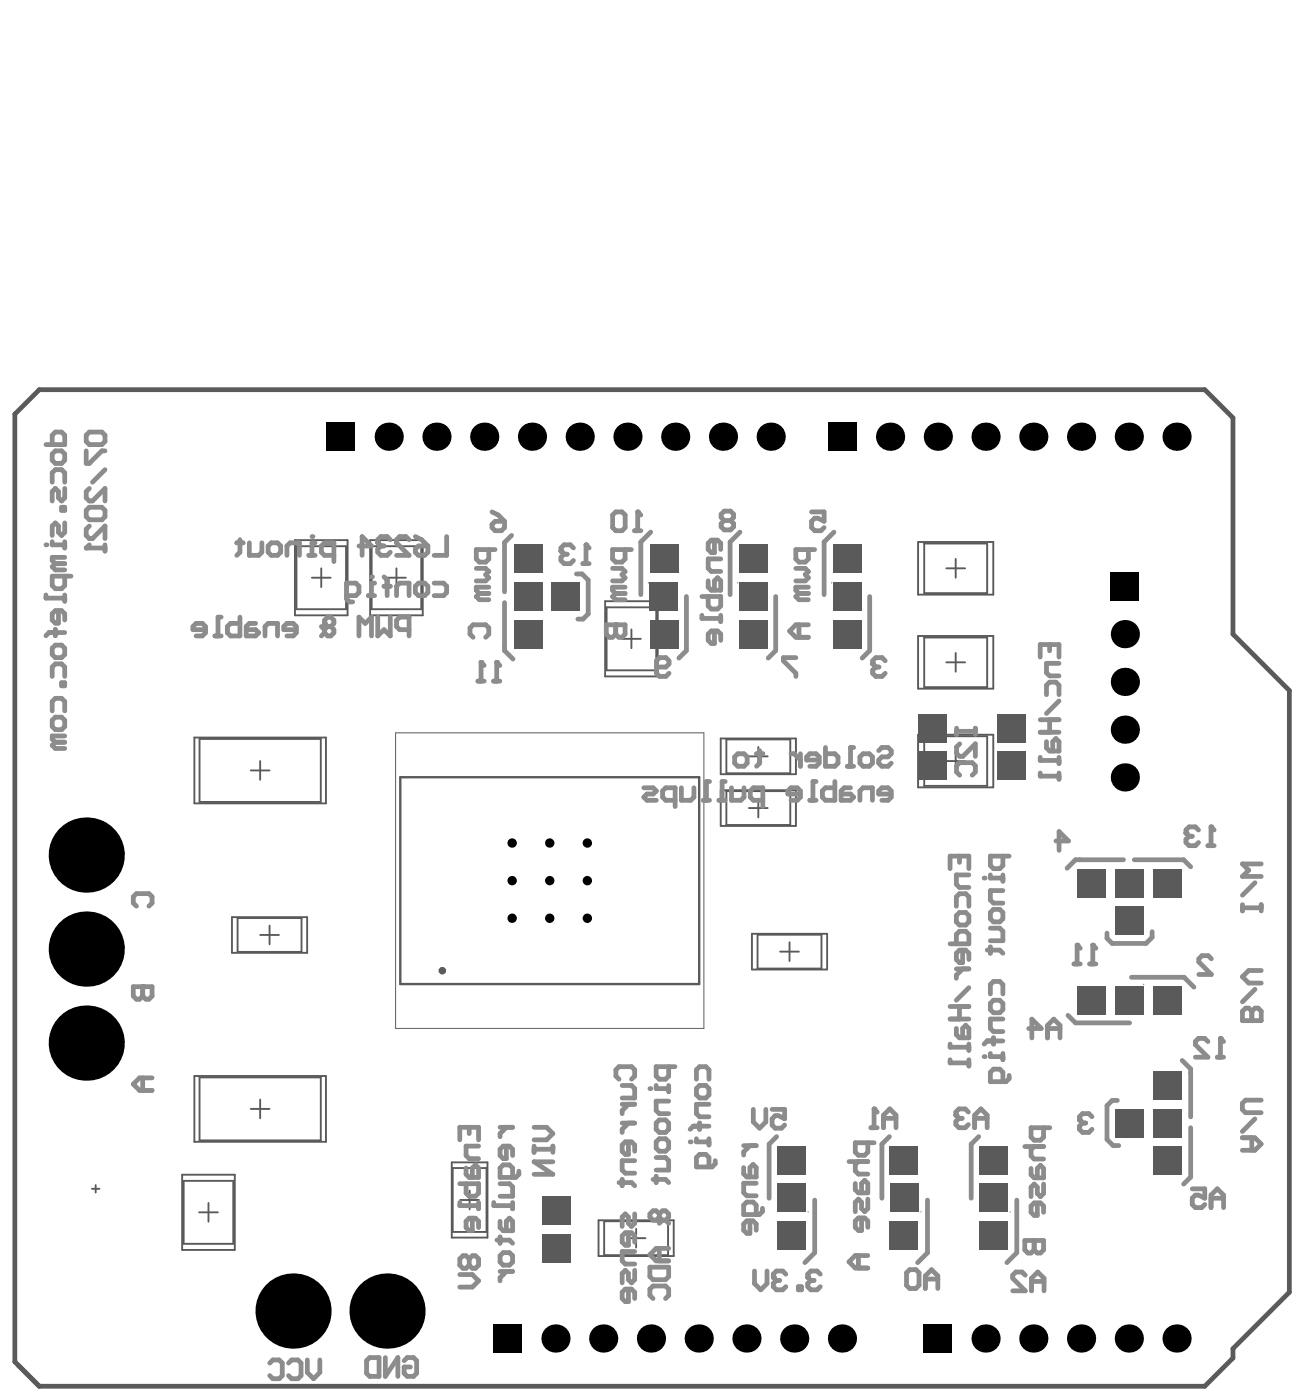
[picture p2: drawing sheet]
<svg xmlns="http://www.w3.org/2000/svg" width="230mm" height="248mm" viewBox="0 0 230 248" stroke-linecap="round" stroke-linejoin="round" font-family="sans-serif">
<g fill="none" stroke="#5a5a5a" stroke-width=".33">
<path d="M52.1 95.5h9.3v13.3h-9.3zM52.4 96.6h8.8v11.2h-8.8zM65.4 95.5h9.3v13.3h-9.3zM65.7 96.6h8.8v11.2h-8.8zM162.3 95.9h13.3v9.3h-13.3zM163.4 96.1h11.1v8.8h-11.1zM169 98.9v3.3M55.1 102.2h3.4M56.8 100.5v3.4M68.4 102.2h3.4M70.1 100.5v3.4M107 106.4h9.3v13.3h-9.3z"/>
<path d="M107.2 107.4h8.8v11.2h-8.8zM110 113h3.3M111.6 111.3v3.4M162.3 112.5h13.3v9.3h-13.3zM163.4 112.8h11.1v8.8h-11.1zM167.3 117.2h3.3M167.3 100.5h3.3M169 115.5v3.3M34.4 130.5h23.2v11.6h-23.2zM35.3 130.7h21.4v11.2h-21.4zM44.3 136.3h3.4M46 134.6v3.4"/>
<path d="M127.4 130.6h13.3v6.4h-13.3zM127.4 139.8h13.3v6.3h-13.3zM128.4 130.8h11.3v6h-11.3zM128.4 139.9h11.3v6h-11.3zM132.4 133.8h3.3M134.1 132.1v3.4M162.3 130h13.3v9.3h-13.3zM163.4 130.2h11.1v8.8h-11.1zM167.3 134.6h3.3M169 133v3.3M132.4 142.9h3.3M134.1 141.3v3.3"/>
<path d="M41 162.2h13.3v6.4h-13.3zM42 162.4h11.3v6h-11.3zM46 165.4h3.3M47.7 163.7v3.4M132.9 165.2h13.3v6.3h-13.3zM133.9 165.3h11.3v6h-11.3zM137.9 168.3h3.3M139.6 166.7v3.3M34.4 190.3h23.2v11.7h-23.2zM35.3 190.6h21.4v11.1h-21.4zM44.3 196.2h3.4M46 194.5v3.3"/>
<path d="M16.3 210.3h1.3M16.9 209.6v1.4M32.2 207.8h9.3v13.3h-9.3zM32.5 208.9h8.7v11.1h-8.7zM35.2 214.5h3.3M36.9 212.8v3.3M79.9 205.6h6.3v13.3h-6.3zM80 206.6h6v11.3h-6zM81.4 212.3h3.3M83 210.6v3.3M105.8 215.9h13.3v6.3h-13.3zM106.8 216h11.3v6h-11.3z"/>
<path d="M110.8 219h3.3M112.5 217.4v3.3"/>
</g>
<path d="M69.9 129.6h54.5v52.3h-54.5z" fill="none" stroke="#5a5a5a" stroke-width=".18"/>
<path d="M70.8 137.5h52.8v36.6h-52.8z" fill="none" stroke="#5a5a5a" stroke-width=".42"/>
<circle cx="78.2" cy="171.7" r=".33" fill="none" stroke="#5a5a5a" stroke-width=".66"/>
<path d="M6.9 68.9h206.1l5 5v38.3l10 10v106.4l-10 10v1.6l-5 5h-206.1l-4.3-4.3v-167.6zM3.2 241.5l3.7 3.7" fill="none" stroke="#5a5a5a" stroke-width=".84"/>
<g fill="none" stroke="#8c8c8c" stroke-width=".84">
<path d="M90.4 94.7l-1.2 1.3v8.7M115 94.1l-1.7 1.8v9.3M130.8 94.1l-1.7 1.8v9.3M147.4 94.1l-1.7 1.8v9.3M89.2 106.6v8.5l1.5 1.5M101.9 101.5h1l1.1 1.1v6l-.9 .9h-.9M121.4 105.5v9.6l-1.4 1.3M137.1 105.5v9.6l-1.3 1.3M153.8 105.5v9.6l-1.4 1.3M198.6 152.1h-8.5l-1.4 1.5M200.5 152.1h8.8l1.2 1.2M188.8 179.6l1.3 1.3h9.6"/>
<path d="M200 172.9h9.3l1.8 1.7M203.7 164.8v1l-1.1 1.1h-6l-.9-.9v-.9M154 199.5h1.1M154.5 196.2v3.3M156.2 199.5v-2.2l1.1-1.1 1.1 1.1v2.2M156.2 197.8h2.2M197.5 194.7h-.9l-.9 .9v6l1.1 1h1M209 187.6l1.5 1.5v8.5M210.5 199.5v8.7l-1.2 1.3M137.3 201.1l-1.3 1.3v9.6M144 212.3v9.3l-1.7 1.8M157.2 201.1l-1.3 1.3v9.6"/>
<path d="M164 212.3v9.3l-1.8 1.8M173 201.1l-1.3 1.3v9.6M179.8 212.3v9.3l-1.8 1.8"/>
</g>
<circle cx="154.5" cy="196.2" r=".42" fill="#8c8c8c"/>
<path d="M156.5 116.9l-.6-.6h-1.1l-.5 .6v.5M154.5 196.2l.6 .5" fill="none" stroke="#8c8c8c" stroke-width=".84"/>
<circle cx="154.3" cy="117.4" r=".42" fill="#8c8c8c"/>
<path d="M87 90.6l1.1 .5 1.1 1.1M87.5 92.2h1.7v1.1l-.6 .6h-1.1l-.5-.6v-.5zM128 92.1l-.5-.6v-.5l.5-.6h1.2l.5 .6v.5l-.5 .6M128 92.1l-.5 .5v.6l.5 .5h1.2l.5-.5v-.6l-.5-.5M128 92.1h1.2M154.3 117.4l.5 .6M154.8 118h.6M154.8 118l-.5 .5v.6l.5 .6h1.1l.6-.6M23.6 174.5h3.3v1.7l-.6 .6h-.5l-.6-.6v-1.7" fill="none" stroke="#8c8c8c" stroke-width=".84"/>
<circle cx="25.2" cy="174.5" r=".42" fill="#8c8c8c"/>
<path d="M23.6 174.5v1.7l.5 .6h.6l.5-.6v-1.7M192.6 170.5h1.2M193.2 167.2v3.3M65.4 240.1h1.6v3.4h-1.6l-.6-.6v-2.2zM68.1 240.1v3.4l2.2-3.4v3.4M71.4 240.7l.6-.6h1.1l.6 .6v2.2l-.6 .6h-1.1l-.6-.6v-1.1h1.2" fill="none" stroke="#8c8c8c" stroke-width=".84"/>
<circle cx="193.2" cy="167.2" r=".42" fill="#8c8c8c"/>
<path d="M189.9 170.5h1.1M190.4 167.2v3.3M193.2 167.2l.6 .5" fill="none" stroke="#8c8c8c" stroke-width=".84"/>
<circle cx="190.4" cy="167.2" r=".42" fill="#8c8c8c"/>
<g fill="none" stroke="#8c8c8c" stroke-width=".84">
<path d="M86.4 97.2v1.7l-.5 .5h-1.1l-.6-.5v-1.7h3.3M126.3 95.5v2.3h-.5l-.6-.6v-1.1l.6-.6h1.1l.5 .6v1.1M127.4 98.9h-2.2v1.6l.6 .6h1.6M83.6 112.7l-.5-.5v-1.1l.5-.6h2.3l.5 .6v1.1l-.5 .5M84.2 100.5h1.7l.5 .6-.5 .6 .5 .5-.5 .6h-1.7M84.8 105h1.6M84.8 105l-.6 .5 .6 .6h1.6M86.4 103.9h-2.2v.5l.6 .6M116.1 118h1.6l.6-.6v-.5l-.6-.6h-1.1l-.5 .6v2.2l.5 .6h1.1l.6-.6M124.1 105.5h3.3v1.7l-.5 .5h-1.1l-.6-.5v-1.7M124.1 108.8v.6h3.3M125.2 102.7v1.2l.6 .5h1.6v-1.7l-.5-.5-.6 .5v1.7"/>
<path d="M126.3 111.6v2.2h-.5l-.6-.5v-1.1l.6-.6h1.1l.5 .6v1.1M127.4 108.8v1.2M186.7 148.8h2.2l-1.7-1.7v3.3M24.1 160.3l-.5-.6v-1.1l.5-.5h2.2l.6 .5v1.1l-.6 .6M190.4 167.2l.6 .5M25.2 190.7v2.2M26.9 190.7h-2.2l-1.1 1.1 1.1 1.1h2.2M145 225.4l-.5-.6h-1.1l-.6 .6v.5"/>
</g>
<circle cx="142.8" cy="225.9" r=".42" fill="#8c8c8c"/>
<path d="M138.9 225.4l-.5-.6h-1.1l-.6 .6v.5M141.1 227.6h.6v.6h-.6zM142.8 225.9l.6 .6M143.4 226.5h.5M143.4 226.5l-.6 .6v.5l.6 .6h1.1l.5-.6" fill="none" stroke="#8c8c8c" stroke-width=".84"/>
<circle cx="136.7" cy="225.9" r=".42" fill="#8c8c8c"/>
<g fill="none" stroke="#8c8c8c" stroke-width=".84">
<path d="M142.9 97.2v1.7l-.5 .5h-1.1l-.6-.5v-1.7h3.3M140.7 100.5h1.7l.5 .6-.5 .6 .5 .5-.5 .6h-1.7M140.7 116.3h-2.2v.6l2.2 2.2v.6M141.3 105h1.6M141.3 105l-.6 .5 .6 .6h1.6M141.3 110.5v2.2M142.9 103.9h-2.2v.5l.6 .6M142.9 110.5h-2.2l-1.1 1.1 1.1 1.1h2.2M133.2 196.2v2.3l1.1 1.1 1.1-1.1v-2.3M136.5 196.2h2.2v1.7l-1.1-.5h-.5l-.6 .5v1.1l.6 .6h1.1l.5-.6M171.2 196.7l-.5-.5h-1.2l-.5 .5v.6M172.3 199.5v-2.2l1.1-1.1 1.1 1.1v2.2"/>
<path d="M172.3 197.8h2.2M133.4 224.8v2.3l1.1 1.1 1.1-1.1v-2.3M136.7 225.9l.6 .6M137.3 226.5h.5M137.3 226.5l-.6 .6v.5l.6 .6h1.1l.5-.6M160.8 224.6h1.1l.6 .6v2.2l-.6 .5h-1.1l-.5-.5v-2.2zM163.6 227.9v-2.2l1.1-1.1 1.1 1.1v2.2M163.6 226.3h2.2"/>
</g>
<circle cx="169" cy="197.3" r=".42" fill="#8c8c8c"/>
<path d="M169.1 128.8v1.1M169.1 129.4h3.3M169.7 131.6l-.6 .5v1.1l.6 .6h.5l2.2-2.2v2.2M169.7 137.1l-.6-.5v-1.1l.6-.6h2.2l.5 .6v1.1l-.5 .5M172.4 128.8v1.1M169 197.3l.5 .5M169.5 197.8h.6M169.5 197.8l-.5 .6v.5l.5 .6h1.2l.5-.6M193.1 197.5l-.6-.5h-1.1l-.6 .5v.6" fill="none" stroke="#8c8c8c" stroke-width=".84"/>
<circle cx="190.8" cy="198.1" r=".42" fill="#8c8c8c"/>
<path d="M190.8 198.1l.6 .6M191.4 198.7h.5M191.4 198.7l-.6 .5v.6l.6 .5h1.1l.6-.5M215.2 187h1.1M215.8 183.7v3.3" fill="none" stroke="#8c8c8c" stroke-width=".84"/>
<circle cx="215.8" cy="183.7" r=".42" fill="#8c8c8c"/>
<g fill="none" stroke="#8c8c8c" stroke-width=".84">
<path d="M8.1 78.6h3.3v-1.6l-.5-.6h-1.1l-.6 .6v1.6M9.8 79.8h1.1l.5 .5v1.1l-.5 .6h-1.1l-.6-.6v-1.1zM9.2 85.3v-1.7l.6-.5h1.1l.5 .5v1.7M9.2 95.8v.6h2.2M10.9 89.7h.5v.6h-.5zM11.4 86.4v1.7l-.5 .5-.6-.5v-1.1l-.5-.6-.6 .6v1.6M11.4 92.5v1.7l-.5 .5-.6-.5v-1.1l-.5-.6-.6 .6v1.6M11.4 95.8v1.1M221.9 156.1l-2.2 2.3M223 152.8h-3.3l1.1 1.1-1.1 1.1h3.3M214.2 169.6l-.6-.5h-1.1l-.6 .5v.6l2.3 2.2h-2.3M219.7 160.6h3.3"/>
<path d="M219.7 160v1.1M223 160v1.1M213.6 184.2l-.6-.5h-1.1l-.6 .5v.6l2.3 2.2h-2.3M215.8 183.7l.5 .5"/>
</g>
<circle cx="8.1" cy="96.4" r=".42" fill="#8c8c8c"/>
<g fill="none" stroke="#8c8c8c" stroke-width=".84">
<path d="M15.2 79.8v2.2h.6l2.2-2.2h.6M15.8 76.4h2.2l.6 .6v1.1l-.6 .5h-2.2l-.6-.5v-1.1zM9.8 99.7h1.6M9.8 99.7l-.6 .6 .6 .5h1.6M11.4 98.6h-2.2v.6l.6 .5M15.2 96.9h3.4M15.8 86.4l-.6 .6v1.1l.6 .5h.5l2.3-2.2v2.2M15.8 89.7h2.2l.6 .6v1.1l-.6 .5h-2.2l-.6-.5v-1.1zM15.8 93.1l-.6 .5v1.1l.6 .6h.5l2.3-2.2v2.2M18.6 96.4v1.1M18.6 83.1l-2.3 2.2M8.1 105.2v.6h3.3"/>
<path d="M9.2 119.7v-1.7l.6-.6h1.1l.5 .6v1.7M9.8 114.1h1.1l.5 .6v1.1l-.5 .5h-1.1l-.6-.5v-1.1zM9.8 111.3v1.2M10.3 108v2.2h-.5l-.6-.5v-1.1l.6-.6h1.1l.5 .6v1.1M11.4 101.9v1.7l-.5 .5h-1.1l-.6-.5v-1.7h3.4M11.4 105.2v1.2M11.4 111.9h-2.7l-.6 .6M9.2 125.8v-1.7l.6-.6h1.1l.5 .6v1.7M9.8 126.9h1.1l.5 .5v1.1l-.5 .6h-1.1l-.6-.6v-1.1zM9.8 131.3h1.6M9.8 131.3l-.6 .5 .6 .6h1.6M10.9 120.8h.5v.5h-.5z"/>
<path d="M11.4 130.2h-2.2v.5l.6 .6"/>
</g>
<circle cx="15.2" cy="96.9" r=".42" fill="#8c8c8c"/>
<path d="M15.8 96.4l-.6 .5M87.8 117.2v3.3M87.3 120.5h1.1" fill="none" stroke="#8c8c8c" stroke-width=".84"/>
<circle cx="87.8" cy="117.2" r=".42" fill="#8c8c8c"/>
<path d="M85 117.2v3.3M87.8 117.2l.6 .5M84.5 120.5h1.1" fill="none" stroke="#8c8c8c" stroke-width=".84"/>
<circle cx="85" cy="117.2" r=".42" fill="#8c8c8c"/>
<g fill="none" stroke="#8c8c8c" stroke-width=".84">
<path d="M85 117.2l.6 .5M109.4 190.9l-.5-.5v-1.2l.5-.5h2.3l.5 .5v1.2l-.5 .5M110 192h1.7l.5 .6v1.6h-2.2M110 195.3h2.2M110 198.7h2.2M111.1 195.3l-1.1 1.1v.6M111.1 198.7l-1.1 1.1v.5M116 192v.6h2.2M118.2 188.7v1.7l-.5 .5h-1.1l-.6-.5v-1.7h3.3M118.2 192v1.1M109.4 209.2h2.3l.5 .5M110 208.6v1.1"/>
<path d="M111.1 202v2.2h-.6l-.5-.5v-1.2l.5-.5h1.2l.5 .5v1.2M111.1 218.1v2.2h-.6l-.5-.6v-1.1l.5-.5h1.2l.5 .5v1.1M112.2 214.7v1.7l-.5 .6-.6-.6v-1.1l-.6-.6-.5 .6v1.7M112.2 205.3h-2.2v1.7l.5 .5h1.7M111.1 228v2.3h-.6l-.5-.6v-1.1l.5-.6h1.2l.5 .6v1.1M112.2 224.7v1.7l-.5 .5-.6-.5v-1.1l-.6-.6-.5 .6v1.6M112.2 221.4h-2.2v1.6l.5 .6h1.7"/>
</g>
<circle cx="114.9" cy="192.6" r=".42" fill="#8c8c8c"/>
<path d="M116.6 198.1h1.1l.5 .6v1.1l-.5 .5h-1.1l-.6-.5v-1.1zM118.2 194.8h-2.2v1.6l.6 .6h1.6M115.5 208.6h2.2l.5 .6M116 208.1v1.1M116 204.8h1.7l.5 .5v1.7h-2.2M116 215.8h-.5l-.6-.5v-.6l.6-.5h.5l.6 .5 .5-.5h.6l.5 .5v.6l-.5 .5 .5 .6M116.6 201.4h1.1l.5 .6v1.1l-.5 .6h-1.1l-.6-.6v-1.1z" fill="none" stroke="#8c8c8c" stroke-width=".84"/>
<circle cx="116" cy="215.8" r=".42" fill="#8c8c8c"/>
<g fill="none" stroke="#8c8c8c" stroke-width=".84">
<path d="M123.1 190.9v-1.7l.6-.5h1.1l.5 .5v1.7M123.7 192h1.1l.5 .6v1.1l-.5 .5h-1.1l-.6-.5v-1.1zM123.7 198.7v1.1M125.3 195.3h-2.2v1.7l.6 .6h1.6M125.3 199.2h-2.7l-.6 .6M116.6 215.3l-.6 .5M116.6 215.3l.5 .5M116.6 214.7v.6M117.1 215.8h.6M117.1 215.8l-.5 .6M123.1 201.4v.6h2.2M125.3 201.4v1.1"/>
<path d="M114.9 224.2h3.3v1.6l-.5 .6h-2.2l-.6-.6zM115.5 229.7l-.6-.6v-1.1l.6-.5h2.2l.5 .5v1.1l-.5 .6M116.6 220.8v2.2M118.2 220.8h-2.2l-1.1 1.1 1.1 1.1h2.2"/>
</g>
<circle cx="122" cy="202" r=".42" fill="#8c8c8c"/>
<path d="M112.2 93.9h1.1M112.7 90.6v3.3M126.4 205.3v.6l-.5 .5h-2.8v-1.6l.6-.6h1.1l.5 .6v1.6" fill="none" stroke="#8c8c8c" stroke-width=".84"/>
<circle cx="112.7" cy="90.6" r=".42" fill="#8c8c8c"/>
<g fill="none" stroke="#8c8c8c" stroke-width=".84">
<path d="M108.9 90.6h1.1l.5 .5v2.2l-.5 .6h-1.1l-.6-.6v-2.2zM112.7 90.6l.6 .5M143.5 90.6h2.2v1.6l-1.1-.5h-.6l-.5 .5v1.1l.5 .6h1.1l.6-.6M168 153.7v-2.3h3.3v2.3M169.6 151.4v1.1M171.3 154.8h-2.2v1.6l.5 .6h1.7M175.1 154.8v.5h2.2M177.3 151.4v1.7l-.5 .6h-1.2l-.5-.6v-1.7h3.3M177.3 154.8v1.1M168 167h3.3v-1.7l-.6-.6h-1.1l-.5 .6v1.7M168 178h3.3M169.1 160.3v-1.7l.5-.5h1.1l.6 .5v1.7"/>
<path d="M169.1 162l.5-.6h1.1l.6 .6v1.1l-.6 .5h-1.1l-.5-.5zM169.1 171.4h2.2M169.6 178v2.3M170.2 168.1v2.2h-.6l-.5-.6v-1.1l.5-.5h1.1l.6 .5v1.1M170.2 171.4l-1.1 1.1v.6M171.3 174.7l-2.2 2.2M168 184.7v.5h3.3M168 187.5v.5h3.3M168 180.3h3.3M169.1 181.9v1.1l.5 .6h1.7v-1.7l-.6-.5-.5 .5v1.7M171.3 184.7v1.1M171.3 187.5v1.1"/>
<path d="M150.1 205.5h3.3M151.2 209.3v1.2l.6 .5h1.6v-1.7l-.5-.5-.6 .5v1.7M151.8 205.5l-.6 .5v1.1l.6 .6h1.6M152.3 215.4v2.3h-.5l-.6-.6v-1.1l.6-.6h1.1l.5 .6v1.1M153.4 202.1v1.7l-.5 .6h-1.1l-.6-.6v-1.7h3.3M153.4 212.1v1.7l-.5 .5-.6-.5v-1.1l-.5-.6-.6 .6v1.6M151.8 222.1v2.2M153.4 222.1h-2.2l-1.1 1.1 1.1 1.1h2.2"/>
</g>
<circle cx="174" cy="155.3" r=".42" fill="#8c8c8c"/>
<path d="M177.3 157.5h-2.2v1.7l.5 .6h1.7M174.5 168.1h2.3l.5 .5M175.1 167.5v1.1M175.1 175.8v-1.6l.5-.6h1.2l.5 .6v1.6M175.1 164.2h1.7l.5 .5v1.7h-2.2M175.6 160.9h1.2l.5 .5v1.1l-.5 .6h-1.2l-.5-.6v-1.1zM175.6 176.9h1.2l.5 .6v1.1l-.5 .6h-1.2l-.5-.6v-1.1zM175.1 186.4v.5h2.2M175.6 183.6v1.1M177.3 180.3h-2.2v1.6l.5 .6h1.7M177.3 186.4v1.1M177.3 184.1h-2.8l-.5 .6" fill="none" stroke="#8c8c8c" stroke-width=".84"/>
<circle cx="174" cy="186.9" r=".42" fill="#8c8c8c"/>
<path d="M178.4 190.2v.6l-.5 .5h-2.8v-1.6l.5-.6h1.2l.5 .6v1.6M221.3 180.5v-1.6l-.5-.6h-.6l-.5 .6v1.6h3.3M221.9 197.9l-2.3 2.3M223 194.6h-2.8l-.6 .6v1.1l.6 .5h2.8M219.6 201.3h2.3l1.1 1.1-1.1 1.1h-2.3M221.3 201.3v2.2" fill="none" stroke="#8c8c8c" stroke-width=".84"/>
<circle cx="221.3" cy="180.5" r=".42" fill="#8c8c8c"/>
<path d="M213.6 149.6h1.1M214.1 146.3v3.3M221.9 175l-2.2 2.2M223 171.7h-2.2l-1.1 1.1 1.1 1.1h2.2M181.9 181.9h2.2l-1.7-1.6v3.3M185.2 183.6v-2.2l1.1-1.1 1.1 1.1v2.2M185.2 181.9h2.2M221.3 180.5v-1.6l.6-.6h.5l.6 .6v1.6M47.7 241.1l.5-.5h1.1l.6 .5v2.2l-.6 .6h-1.1l-.5-.6M51 241.1l.6-.5h1.1l.5 .5v2.2l-.5 .6h-1.1l-.6-.6M54.3 240.6v2.2l1.1 1.1 1.1-1.1v-2.2" fill="none" stroke="#8c8c8c" stroke-width=".84"/>
<circle cx="214.1" cy="146.3" r=".42" fill="#8c8c8c"/>
<path d="M211.9 146.8l-.6-.5h-1.1l-.5 .5v.6M214.1 146.3l.6 .5" fill="none" stroke="#8c8c8c" stroke-width=".84"/>
<circle cx="209.7" cy="147.4" r=".42" fill="#8c8c8c"/>
<g fill="none" stroke="#8c8c8c" stroke-width=".84">
<path d="M103 99.7h1.2M103.6 96.4v3.3M113.8 139.4h1.7l.5 .5-.5 .6h-1.1l-.6 .5 .6 .6h1.6M120.5 139.4v2.2h1.6l.6-.6v-1.6M125.4 138.2h-.5v3.4M128.2 138.2h-.5v3.4M129.3 139.4v2.2h1.7l.5-.6v-1.6M130.4 133.3h1.1l.6 .6v1.1l-.6 .6h-1.1l-.5-.6v-1.1zM133.8 133.3h1.1M134.3 132.8v2.2l-.5 .6M139.8 133.3h.6l1.1 1.1M141.5 133.3v2.3"/>
<path d="M144.3 138.2h-.6v3.4M144.8 134.4h-2.2v-.5l.6-.6h1.1l.5 .6v1.1l-.5 .6h-1.1M145.9 132.2v3.4h1.7l.6-.6v-1.1l-.6-.6h-1.7M147.6 138.2v3.4h-1.7l-.5-.6v-1.1l.5-.5h1.7M149.8 135.6h1.1M150.4 139.4h-1.1l-.6 .5v1.7h1.7l.5-.6-.5-.5h-1.7M150.9 132.2h-.5v3.4M152.6 133.3h1.1l.5 .6v1.1l-.5 .6h-1.1l-.6-.6v-1.1zM155.4 132.8l.5-.6h1.1l.6 .6v.5l-.6 .6h-1.1l-.5 .5v.6l.5 .6h1.1l.6-.6M119.4 141.6h-1.7l-.6-.6v-1.1l.6-.5h1.7v3.3M124.3 141.6h1.1M127.1 141.6h1.1"/>
<path d="M134.9 141.6h-1.7l-.6-.6v-1.1l.6-.5h1.7v3.3M141.5 140.5h-2.2v-.6l.5-.5h1.2l.5 .5v1.1l-.5 .6h-1.2M143.2 141.6h1.1M152 141.6v-1.7l.6-.5h1.6v2.2M157.6 140.5h-2.2v-.6l.5-.5h1.1l.6 .5v1.1l-.6 .6h-1.1M209.7 147.4l.5 .5M210.2 147.9h.6M210.2 147.9l-.5 .6v.5l.5 .6h1.1l.6-.6"/>
</g>
<circle cx="103.6" cy="96.4" r=".42" fill="#8c8c8c"/>
<path d="M101.4 96.9l-.6-.5h-1.1l-.5 .5v.6M103.6 96.4l.6 .5" fill="none" stroke="#8c8c8c" stroke-width=".84"/>
<circle cx="99.2" cy="97.5" r=".42" fill="#8c8c8c"/>
<path d="M99.2 97.5l.5 .5M99.7 98h.6M99.7 98l-.5 .6v.5l.5 .6h1.1l.6-.6M110.5 97.2v1.7l-.5 .5h-1.1l-.6-.5v-1.7h3.3M107.2 110.5h3.3v1.7l-.5 .5h-.6l-.5-.5v-1.7M108.3 100.5h1.7l.5 .6-.5 .6 .5 .5-.5 .6h-1.7M108.9 105h1.6M108.9 105l-.6 .5 .6 .6h1.6M110.5 103.9h-2.2v.5l.6 .6" fill="none" stroke="#8c8c8c" stroke-width=".84"/>
<circle cx="108.9" cy="110.5" r=".42" fill="#8c8c8c"/>
<path d="M69 95.5l-.6-.6h-1.1l-.5 .6v.5M72.3 95.5l-.5-.6h-1.1l-.6 .6v.5l2.2 2.2h-2.2M73.4 94.9l1.1 .6 1.1 1.1M74 96.6h1.6v1.1l-.5 .5h-1.1l-.6-.5v-.6zM79 94.9v3.3h-2.2M107.2 110.5v1.7l.5 .5h.6l.6-.5v-1.7M210.8 210.3h2.2v1.7l-1.1-.6h-.6l-.5 .6v1.1l.5 .5h1.1l.6-.5M214.1 213.6v-2.2l1.1-1.1 1.1 1.1v2.2M214.1 212h2.2" fill="none" stroke="#8c8c8c" stroke-width=".84"/>
<circle cx="66.8" cy="96" r=".42" fill="#8c8c8c"/>
<path d="M54.6 98.2h1.1M55.7 96h-.5v2.2M59 98.2h-1.6l-.6-.5v-1.1l.6-.6h1.6v3.3M63.5 96.6h2.2l-1.7-1.7v3.3M66.8 96l.5 .6M67.3 96.6h.6M67.3 96.6l-.5 .5v.6l.5 .5h1.1l.6-.5" fill="none" stroke="#8c8c8c" stroke-width=".84"/>
<circle cx="55.2" cy="94.9" r=".42" fill="#8c8c8c"/>
<path d="M41.9 96h1.1M42.4 95.5v2.2l-.5 .5M44.1 96v2.2h1.6l.6-.5v-1.7M48 96h1.1l.5 .6v1.1l-.5 .5h-1.1l-.6-.5v-1.1zM50.7 98.2v-1.6l.6-.6h1.6v2.2M65.1 105.4h1.1M66.2 103.1h-.5v2.3M67.9 102l.5 .6v2.8M67.9 103.7h1.1M70.1 105.4v-1.7l.6-.6h1.6v2.3M74 103.1h1.1l.5 .6v1.1l-.5 .6h-1.1l-.6-.6v-1.1zM76.8 103.1h1.6l.6 .6v1.1l-.6 .6h-1.6" fill="none" stroke="#8c8c8c" stroke-width=".84"/>
<circle cx="65.7" cy="102" r=".42" fill="#8c8c8c"/>
<path d="M57.4 110.3v-.6l.5-.5h.6l.5 .5v.6l-.5 .5 .5 .6v.5l-.5 .6h-.6l-.5-.6-.6 .6M61.2 105.4h1.7l.6-.6v-1.1l-.6-.6h-1.7v2.8l.6 .6h.6M63.5 112.5v-3.3l1.1 1.1 1.1-1.1v3.3M66.8 109.2v3.3l1.1-1.1 1.1 1.1v-3.3M72.3 111.4h-1.6l-.6-.6v-1.1l.6-.5h1.6v3.3" fill="none" stroke="#8c8c8c" stroke-width=".84"/>
<circle cx="57.4" cy="110.3" r=".42" fill="#8c8c8c"/>
<g fill="none" stroke="#8c8c8c" stroke-width=".84">
<path d="M36.3 111.4h-2.2v-.6l.6-.5h1.1l.5 .5v1.1l-.5 .6h-1.1M38 112.5h1.1M39.1 109.2h-.6v3.3M42.4 109.2v3.3h-1.6l-.6-.6v-1.1l.6-.5h1.6M45.2 110.3h-1.1l-.6 .5v1.7h1.7l.5-.6-.5-.5h-1.7M46.9 112.5v-1.7l.5-.5h1.7v2.2M52.4 111.4h-2.2v-.6l.5-.5h1.1l.6 .5v1.1l-.6 .6h-1.1M56.8 110.8l.6 .6M57.4 110.3l.5 .5M57.4 111.4v.5M57.9 110.8l-.5 .6M57.9 110.8h.6"/>
<path d="M184.5 199.5v1.6l-.6 .6h-1.1l-.5-.6v-1.6h3.3M181.2 219.4h3.3v1.7l-.6 .6h-.5l-.6-.6v-1.7M181.2 202.8h3.3M182.3 206.7v1.1l.5 .6h1.7v-1.7l-.6-.6-.5 .6v1.7M182.8 202.8l-.5 .6v1.1l.5 .5h1.7M183.4 212.8v2.2h-.6l-.5-.6v-1.1l.5-.5h1.1l.6 .5v1.1M184.5 209.5v1.6l-.6 .6-.5-.6v-1.1l-.6-.5-.5 .5v1.7"/>
</g>
<circle cx="182.8" cy="219.4" r=".42" fill="#8c8c8c"/>
<g fill="none" stroke="#8c8c8c" stroke-width=".84">
<path d="M183.9 116.2v-2.2h3.3v2.2M185.6 114v1.1M187.2 117.3h-2.2v1.7l.6 .6h1.6M183.9 134v.5h3.3M183.9 136.7v.6h3.3M183.9 127.3h3.3M183.9 129.5h3.3M185 122.9v-1.7l.6-.5h1.1l.5 .5v1.7M185 131.2v1.1l.6 .6h1.6v-1.7l-.5-.6-.6 .6v1.7M185.6 127.3v2.2M187.2 134v1.1M187.2 136.7v1.1"/>
<path d="M187.2 124l-2.2 2.2M83 199.4v1.1M88.4 199.4h2.2M89.5 199.4l-1.1 1.1v.6M94.4 199.4h2.2l1.1 1.1-1.1 1.1h-2.2M81.3 201.6v-2.2h3.3v2.2M81.3 212.7v.6h3.3M81.3 209.4h3.3v1.7l-.5 .5h-1.1l-.6-.5v-1.7M82.4 206.6v1.1l.6 .6h1.6v-1.7l-.5-.5-.6 .5v1.7M83.5 215.5v2.2h-.5l-.6-.6v-1.1l.6-.5h1.1l.5 .5v1.1M84.6 212.7v1.1M84.6 202.7h-2.2v1.7l.6 .6h1.6"/>
<path d="M87.3 212.7v.6h3.3M87.9 219.4h2.2l.5 .5M88.4 209.4h1.7l.5 .5v1.7h-2.2M88.4 216v1.1l.6 .6h1.6v-1.7l-.5-.5-.6 .5v1.7M88.4 218.8v1.1M89.5 202.7v2.3h-.5l-.6-.6v-1.1l.6-.6h1.1l.5 .6v1.1M90.6 212.7v1.1M91.7 207.2v.5l-.5 .6h-2.8v-1.7l.6-.5h1.1l.5 .5v1.7M94.4 202.7v1.1M94.4 203.3h3.3M97.7 202.7v1.1M97.7 205.5h-3.3l3.3 2.2h-3.3"/>
<path d="M131.5 202.7h2.2M131.5 206.5v1.1l.5 .6h1.7v-1.7l-.6-.5-.5 .5v1.7M132.6 202.7l-1.1 1.1v.5M132.6 216v2.2h-.6l-.5-.6v-1.1l.5-.5h1.1l.6 .5v1.1M133.7 209.3h-2.2v1.7l.5 .5h1.7M134.8 213.7v.6l-.6 .5h-2.7v-1.6l.5-.6h1.1l.6 .6v1.6M181.2 219.4v1.7l.5 .6h.6l.5-.6v-1.7M81.3 225.5h2.2l1.1 1.1-1.1 1.1h-2.2M83 222.7l-.6-.6h-.6l-.5 .6v1.1l.5 .6h.6l.6-.6M83 222.7l.5-.6h.6l.5 .6v1.1l-.5 .6h-.6l-.5-.6M83 222.7v1.1M88.4 224.9h2.2"/>
<path d="M89 221.6h1.1l.5 .5v1.1l-.5 .6h-1.1l-.6-.6v-1.1zM89.5 224.9l-1.1 1.1v.6M181.3 225.6l-.6-.6h-1.1l-.6 .6v.5l2.3 2.2h-2.3M182.4 228.3v-2.2l1.1-1.1 1.1 1.1v2.2M182.4 226.7h2.2"/>
</g>
<g fill="#000">
<circle cx="68.7" cy="77.2" r="2.49"/>
<circle cx="77.2" cy="77.2" r="2.49"/>
<circle cx="85.6" cy="77.2" r="2.49"/>
<circle cx="94.1" cy="77.2" r="2.49"/>
<circle cx="102.5" cy="77.2" r="2.49"/>
<circle cx="110.9" cy="77.2" r="2.49"/>
<circle cx="119.4" cy="77.2" r="2.49"/>
<circle cx="127.8" cy="77.2" r="2.49"/>
<circle cx="136.3" cy="77.2" r="2.49"/>
<circle cx="157.4" cy="77.2" r="2.49"/>
<circle cx="165.8" cy="77.2" r="2.49"/>
<circle cx="174.2" cy="77.2" r="2.49"/>
<circle cx="182.7" cy="77.2" r="2.49"/>
<circle cx="191.1" cy="77.2" r="2.49"/>
<circle cx="199.6" cy="77.2" r="2.49"/>
<circle cx="208" cy="77.2" r="2.49"/>
<circle cx="198.9" cy="112.2" r="2.49"/>
<circle cx="198.9" cy="120.6" r="2.49"/>
<circle cx="198.9" cy="129.1" r="2.49"/>
<circle cx="198.9" cy="137.5" r="2.49"/>
<circle cx="15.3" cy="151.3" r="6.7"/>
<circle cx="90.5" cy="155.8" r=".83"/>
<circle cx="90.5" cy="149.1" r=".83"/>
<circle cx="97.2" cy="155.8" r=".83"/>
<circle cx="97.2" cy="149.1" r=".83"/>
<circle cx="103.8" cy="155.8" r=".83"/>
<circle cx="103.8" cy="149.1" r=".83"/>
<circle cx="15.3" cy="167.9" r="6.7"/>
<circle cx="90.5" cy="162.4" r=".83"/>
<circle cx="97.2" cy="162.4" r=".83"/>
<circle cx="103.8" cy="162.4" r=".83"/>
<circle cx="15.3" cy="184.5" r="6.7"/>
<circle cx="51.8" cy="231.9" r="6.7"/>
<circle cx="68.4" cy="231.9" r="6.7"/>
<circle cx="98.2" cy="236.8" r="2.49"/>
<circle cx="106.6" cy="236.8" r="2.49"/>
<circle cx="115.1" cy="236.8" r="2.49"/>
<circle cx="123.5" cy="236.8" r="2.49"/>
<circle cx="132" cy="236.8" r="2.49"/>
<circle cx="140.4" cy="236.8" r="2.49"/>
<circle cx="148.9" cy="236.8" r="2.49"/>
<circle cx="174.2" cy="236.8" r="2.49"/>
<circle cx="182.7" cy="236.8" r="2.49"/>
<circle cx="191.1" cy="236.8" r="2.49"/>
<circle cx="199.6" cy="236.8" r="2.49"/>
<circle cx="208" cy="236.8" r="2.49"/>
</g>
<g fill="#000">
<path d="M57.8 74.8h5v4.9h-5z" fill-rule="evenodd"/>
<path d="M146.4 74.8h5v4.9h-5z" fill-rule="evenodd"/>
<path d="M196.4 101.2h5v5h-5z" fill-rule="evenodd"/>
<path d="M87.3 234.3h5v5h-5z" fill-rule="evenodd"/>
<path d="M163.3 234.3h5v5h-5z" fill-rule="evenodd"/>
</g>
<g fill="#5a5a5a">
<path d="M173.2 209.3h5v5.1h-5z" fill-rule="evenodd"/>
<path d="M95.8 211.7h5.1v5h-5.1z" fill-rule="evenodd"/>
<path d="M95.8 218.3h5.1v5.1h-5.1z" fill-rule="evenodd"/>
<path d="M90.8 109.6h5.1v5.1h-5.1z" fill-rule="evenodd"/>
<path d="M90.8 103h5.1v5.1h-5.1z" fill-rule="evenodd"/>
<path d="M90.8 96.3h5.1v5.1h-5.1z" fill-rule="evenodd"/>
<path d="M114.9 96.3h5.1v5.1h-5.1z" fill-rule="evenodd"/>
<path d="M114.8 103.1h5.1v5h-5.1z" fill-rule="evenodd"/>
<path d="M114.9 109.6h5.1v5.1h-5.1z" fill-rule="evenodd"/>
<path d="M137.3 216.1h5.1v5h-5.1z" fill-rule="evenodd"/>
<path d="M137.4 209.3h5.1v5.1h-5.1z" fill-rule="evenodd"/>
<path d="M137.3 202.8h5.1v5h-5.1z" fill-rule="evenodd"/>
<path d="M147.3 96.3h5.1v5.1h-5.1z" fill-rule="evenodd"/>
<path d="M147.2 103.1h5.1v5h-5.1z" fill-rule="evenodd"/>
<path d="M147.3 109.6h5.1v5.1h-5.1z" fill-rule="evenodd"/>
<path d="M130.7 96.3h5.1v5.1h-5.1z" fill-rule="evenodd"/>
<path d="M130.6 103.1h5.1v5h-5.1z" fill-rule="evenodd"/>
<path d="M130.7 109.6h5.1v5.1h-5.1z" fill-rule="evenodd"/>
<path d="M157.3 216.1h5.1v5h-5.1z" fill-rule="evenodd"/>
<path d="M157.4 209.3h5v5.1h-5z" fill-rule="evenodd"/>
<path d="M157.3 202.8h5.1v5h-5.1z" fill-rule="evenodd"/>
<path d="M173.1 216.1h5v5h-5z" fill-rule="evenodd"/>
<path d="M173.1 202.8h5v5h-5z" fill-rule="evenodd"/>
<path d="M176.2 132.9h5.1v5.1h-5.1z" fill-rule="evenodd"/>
<path d="M176.2 126.3h5.1v5h-5.1z" fill-rule="evenodd"/>
<path d="M162.3 126.3h5v5h-5z" fill-rule="evenodd"/>
<path d="M162.3 132.9h5v5.1h-5z" fill-rule="evenodd"/>
<path d="M203.8 202.8h5.1v5h-5.1z" fill-rule="evenodd"/>
<path d="M197.2 196.1h5v5.1h-5z" fill-rule="evenodd"/>
<path d="M203.8 189.5h5.1v5h-5.1z" fill-rule="evenodd"/>
<path d="M203.8 196.1h5.1v5.1h-5.1z" fill-rule="evenodd"/>
<path d="M197.2 160.4h5v5h-5z" fill-rule="evenodd"/>
<path d="M190.5 153.7h5.1v5.1h-5.1z" fill-rule="evenodd"/>
<path d="M197.2 153.7h5v5.1h-5z" fill-rule="evenodd"/>
<path d="M203.8 153.7h5.1v5.1h-5.1z" fill-rule="evenodd"/>
<path d="M203.8 174.5h5.1v5.1h-5.1z" fill-rule="evenodd"/>
<path d="M197.1 174.4h5.1v5.1h-5.1z" fill-rule="evenodd"/>
<path d="M190.5 174.5h5.1v5.1h-5.1z" fill-rule="evenodd"/>
<path d="M97.5 103h5v5.1h-5z" fill-rule="evenodd"/>
</g>
</svg>
